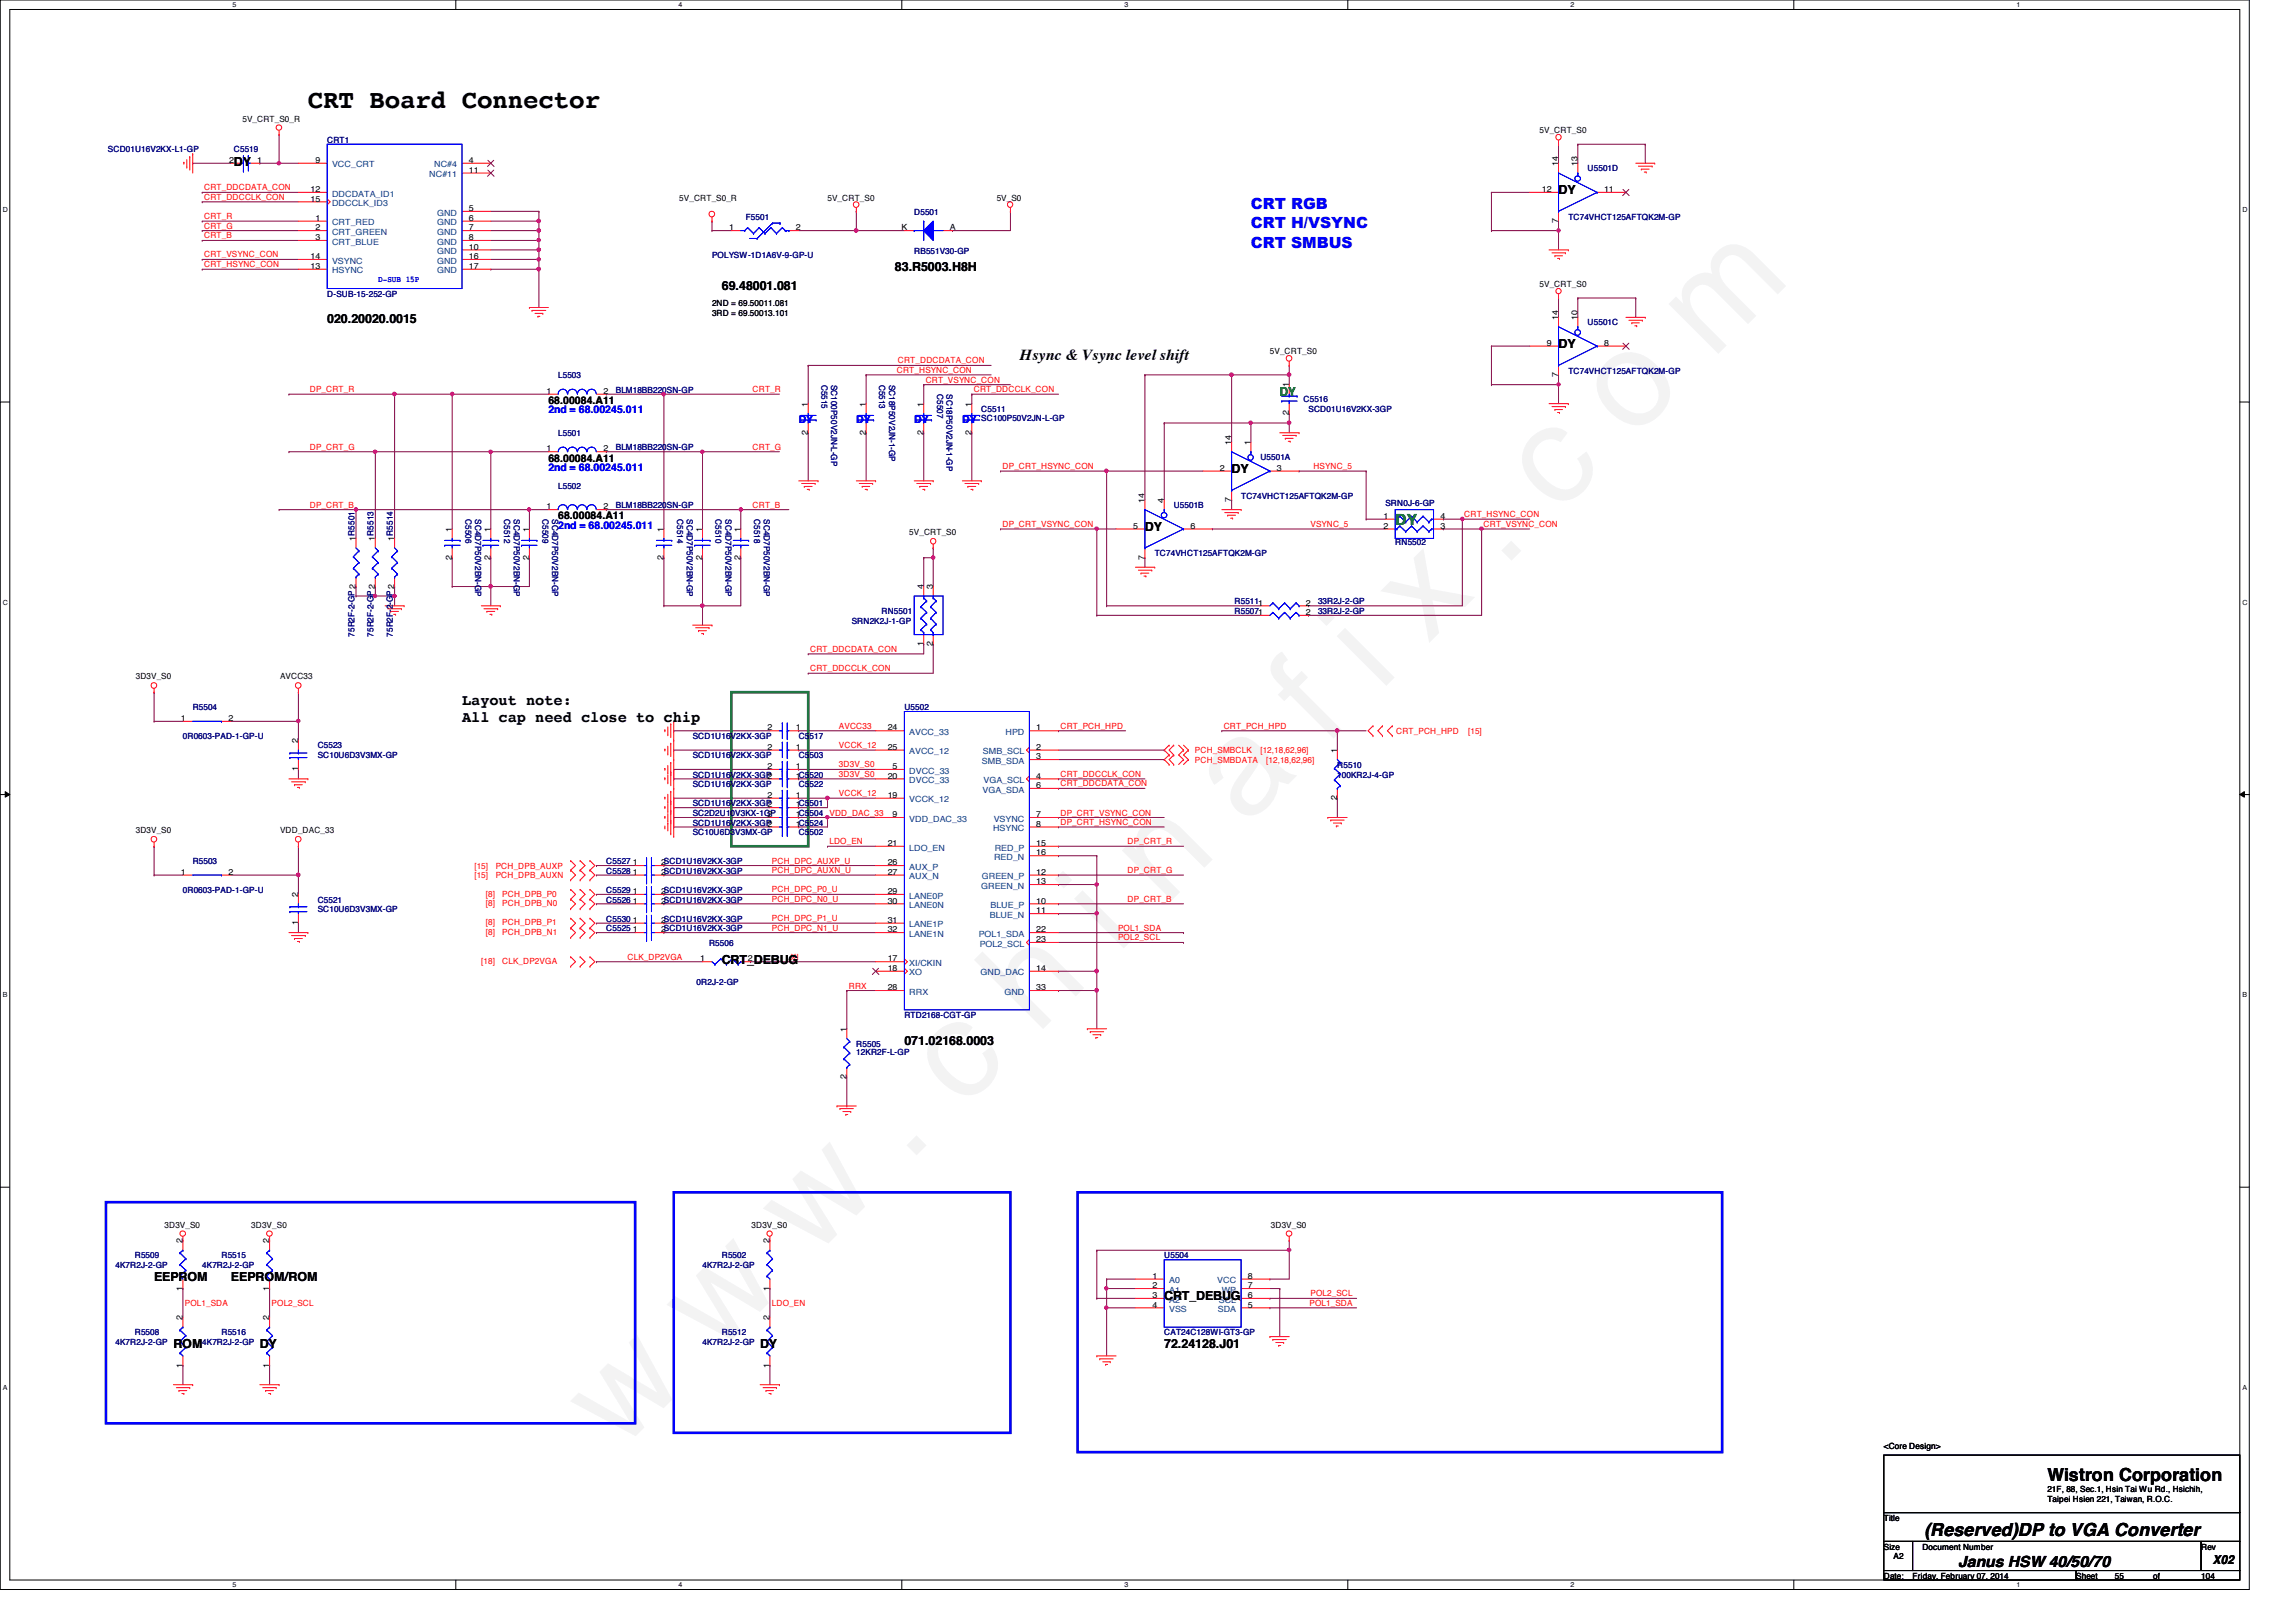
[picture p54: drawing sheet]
<svg xmlns="http://www.w3.org/2000/svg" width="297mm" height="210mm" viewBox="0 0 297 210" stroke-linecap="round" stroke-linejoin="round" font-family="sans-serif">
<defs><g id="words">
<text font-size="17.6" fill="#f0f" x="80.1" y="188" transform="rotate(-45 80.1 188)">w w w . c h i n a f i x . c o m</text>
<text font-size="3.3" x="39.8" y="13.9">CRT Board Connector</text>
<g font-size="2.3">
<text x="264.9" y="191.7">Wistron Corporation</text>
<text x="249" y="198.8">(Reserved)DP to VGA Converter</text>
</g>
<g font-size="2" fill="#00f">
<text x="161.8" y="29.5">CRT H/VSYNC</text>
<text x="161.8" y="27.1">CRT RGB</text>
<text x="161.8" y="32">CRT SMBUS</text>
</g>
<g font-size="2">
<text x="131.9" y="46.6">Hsync &amp; Vsync level shift</text>
<text x="59.8" y="91.2">Layout note:</text>
<text x="59.8" y="93.5">All cap need close to chip</text>
<text x="253.3" y="202.7">Janus HSW 40/50/70</text>
</g>
<text font-size="2" fill="#008000" x="180.5" y="67.9">DY</text>
<g font-size="1.6">
<text x="30.3" y="21.4">DY</text>
<text x="201.6" y="25.1">DY</text>
<text x="115.8" y="35.1">83.R5003.H8H</text>
<text x="42.3" y="41.8">020.20020.0015</text>
<text x="93.4" y="37.6">69.48001.081</text>
<text x="201.6" y="45.1">DY</text>
<text x="159.3" y="61.3">DY</text>
<text x="148.1" y="68.7">DY</text>
<text x="93.4" y="124.7">CRT_DEBUG</text>
<text x="117" y="135.2">071.02168.0003</text>
<text x="19.9" y="165.8">EEPROM</text>
<text x="29.9" y="165.8">EEPROM/ROM</text>
<text x="150.6" y="168.3">CRT_DEBUG</text>
<text x="22.4" y="174.5">ROM</text>
<text x="33.6" y="174.5">DY</text>
<text x="98.3" y="174.5">DY</text>
<text x="150.6" y="174.5">72.24128.J01</text>
<text x="286.3" y="202.4">X02</text>
</g>
<text font-size="1.6" fill="#008000" x="165.6" y="51.3">DY</text>
<g font-size="1.4">
<text x="70.9" y="52.3">68.00084.A11</text>
<text x="70.9" y="59.7">68.00084.A11</text>
<text x="72.2" y="67.2">68.00084.A11</text>
</g>
<g font-size="1.4" fill="#00f">
<text x="70.9" y="53.5">2nd = 68.00245.011</text>
<text x="103.3" y="54.8">DY</text>
<text x="110.8" y="54.8">DY</text>
<text x="118.3" y="54.8">DY</text>
<text x="124.5" y="54.8">DY</text>
<text x="70.9" y="61">2nd = 68.00245.011</text>
<text x="72.2" y="68.5">2nd = 68.00245.011</text>
</g>
<g font-size="1.1">
<text x="31.4" y="15.7">5V_CRT_S0_R</text>
<text x="199.2" y="17.2">5V_CRT_S0</text>
<text x="29.6" y="21.1">2</text>
<text x="33.3" y="21.1">1</text>
<text x="40.8" y="21.1">9</text>
<text x="60.7" y="21.1">4</text>
<text x="60.7" y="22.4">11</text>
<text x="201.6" y="21.5" transform="rotate(-90 201.6 21.5)">14</text>
<text x="204.1" y="21.5" transform="rotate(-90 204.1 21.5)">13</text>
<text x="40.2" y="24.8">12</text>
<text x="40.2" y="26.1">15</text>
<text x="40.8" y="28.6">1</text>
<text x="40.8" y="29.8">2</text>
<text x="60.7" y="27.3">5</text>
<text x="60.7" y="28.6">6</text>
<text x="60.7" y="29.8">7</text>
<text x="87.9" y="26">5V_CRT_S0_R</text>
<text x="94.3" y="29.8">1</text>
<text x="103" y="29.8">2</text>
<text x="107.1" y="26">5V_CRT_S0</text>
<text x="116.6" y="29.8">K</text>
<text x="122.9" y="29.8">A</text>
<text x="128.9" y="26">5V_S0</text>
<text x="199.5" y="24.8">12</text>
<text x="201.6" y="28.9" transform="rotate(-90 201.6 28.9)">7</text>
<text x="207.5" y="24.8">11</text>
<text x="40.2" y="33.5">14</text>
<text x="40.2" y="34.8">13</text>
<text x="40.8" y="31.1">3</text>
<text x="60.7" y="31.1">8</text>
<text x="60.7" y="32.3">10</text>
<text x="60.7" y="33.5">16</text>
<text x="60.7" y="34.8">17</text>
<text x="92.1" y="40.9">3RD = 69.50013.101</text>
<text x="92.1" y="39.6">2ND = 69.50011.081</text>
<text x="199.2" y="37.1">5V_CRT_S0</text>
<text x="201.6" y="41.4" transform="rotate(-90 201.6 41.4)">14</text>
<text x="204.1" y="41.4" transform="rotate(-90 204.1 41.4)">10</text>
<text x="164.3" y="45.8">5V_CRT_S0</text>
<text x="200.1" y="44.7">9</text>
<text x="207.5" y="44.7">8</text>
<text x="70.7" y="51">1</text>
<text x="78.1" y="51">2</text>
<text x="104.5" y="52.6" transform="rotate(-90 104.5 52.6)">1</text>
<text x="112" y="52.6" transform="rotate(-90 112 52.6)">1</text>
<text x="119.5" y="52.6" transform="rotate(-90 119.5 52.6)">1</text>
<text x="125.7" y="52.6" transform="rotate(-90 125.7 52.6)">1</text>
<text x="166.7" y="53.8" transform="rotate(-90 166.7 53.8)">2</text>
<text x="166.7" y="50.1" transform="rotate(-90 166.7 50.1)">1</text>
<text x="201.6" y="48.8" transform="rotate(-90 201.6 48.8)">7</text>
<text x="70.7" y="58.4">1</text>
<text x="78.1" y="58.4">2</text>
<text x="104.5" y="56.3" transform="rotate(-90 104.5 56.3)">2</text>
<text x="112" y="56.3" transform="rotate(-90 112 56.3)">2</text>
<text x="119.5" y="56.3" transform="rotate(-90 119.5 56.3)">2</text>
<text x="125.7" y="56.3" transform="rotate(-90 125.7 56.3)">2</text>
<text x="159.3" y="57.6" transform="rotate(-90 159.3 57.6)">14</text>
<text x="161.8" y="57.6" transform="rotate(-90 161.8 57.6)">1</text>
<text x="70.7" y="65.9">1</text>
<text x="78.1" y="65.9">2</text>
<text x="148.1" y="65.1" transform="rotate(-90 148.1 65.1)">14</text>
<text x="150.6" y="65.1" transform="rotate(-90 150.6 65.1)">4</text>
<text x="157.8" y="60.9">2</text>
<text x="159.3" y="65" transform="rotate(-90 159.3 65)">7</text>
<text x="165.2" y="60.9">3</text>
<text x="46" y="70" transform="rotate(-90 46 70)">1R5501</text>
<text x="48.5" y="70" transform="rotate(-90 48.5 70)">1R5513</text>
<text x="51" y="70" transform="rotate(-90 51 70)">1R5514</text>
<text x="58.5" y="68.8" transform="rotate(-90 58.5 68.8)">1</text>
<text x="63.5" y="68.8" transform="rotate(-90 63.5 68.8)">1</text>
<text x="68.4" y="68.8" transform="rotate(-90 68.4 68.8)">1</text>
<text x="85.8" y="68.8" transform="rotate(-90 85.8 68.8)">1</text>
<text x="90.8" y="68.8" transform="rotate(-90 90.8 68.8)">1</text>
<text x="95.8" y="68.8" transform="rotate(-90 95.8 68.8)">1</text>
<text x="117.6" y="69.3">5V_CRT_S0</text>
<text x="146.6" y="68.4">5</text>
<text x="154" y="68.4">6</text>
<text x="179" y="67.1">1</text>
<text x="179" y="68.4">2</text>
<text x="186.3" y="68.4">3</text>
<text x="186.3" y="67.1">4</text>
<text x="58.5" y="72.4" transform="rotate(-90 58.5 72.4)">2</text>
<text x="63.5" y="72.4" transform="rotate(-90 63.5 72.4)">2</text>
<text x="68.4" y="72.4" transform="rotate(-90 68.4 72.4)">2</text>
<text x="85.8" y="72.4" transform="rotate(-90 85.8 72.4)">2</text>
<text x="90.8" y="72.4" transform="rotate(-90 90.8 72.4)">2</text>
<text x="95.8" y="72.4" transform="rotate(-90 95.8 72.4)">2</text>
<text x="119.5" y="76.2" transform="rotate(-90 119.5 76.2)">4</text>
<text x="120.7" y="76.2" transform="rotate(-90 120.7 76.2)">3</text>
<text x="148.1" y="72.4" transform="rotate(-90 148.1 72.4)">7</text>
<text x="119.5" y="83.7" transform="rotate(-90 119.5 83.7)">1</text>
<text x="120.7" y="83.7" transform="rotate(-90 120.7 83.7)">2</text>
<text x="168.9" y="79.6">2</text>
<text x="168.9" y="78.4">2</text>
<text x="17.6" y="87.9">3D3V_S0</text>
<text x="36.2" y="87.9">AVCC33</text>
<text x="23.4" y="93.3">1</text>
<text x="29.5" y="93.3">2</text>
<text x="99.3" y="94.5">2</text>
<text x="103" y="94.5">1</text>
<text x="114.8" y="94.5">24</text>
<text x="134.1" y="94.5">1</text>
<text x="38.6" y="99.8" transform="rotate(-90 38.6 99.8)">1</text>
<text x="38.6" y="96.2" transform="rotate(-90 38.6 96.2)">2</text>
<text x="99.3" y="97">2</text>
<text x="99.3" y="99.5">2</text>
<text x="103" y="97">1</text>
<text x="103" y="99.5">1</text>
<text x="103" y="100.8">1C5520</text>
<text x="114.8" y="100.8">20</text>
<text x="114.8" y="97">25</text>
<text x="115.5" y="99.5">5</text>
<text x="134.1" y="97">2</text>
<text x="134.1" y="98.3">3</text>
<text x="134.1" y="100.8">4</text>
<text x="134.1" y="102">6</text>
<text x="173" y="97.4" transform="rotate(-90 173 97.4)">1</text>
<text x="17.6" y="107.8">3D3V_S0</text>
<text x="36.2" y="107.8">VDD_DAC_33</text>
<text x="99.3" y="105.7">2</text>
<text x="99.3" y="103.3">2</text>
<text x="103" y="104.5">1C5501</text>
<text x="103" y="105.7">1C5504</text>
<text x="103" y="103.3">1</text>
<text x="103" y="107">1C5524</text>
<text x="114.8" y="103.3">19</text>
<text x="115.5" y="105.7">9</text>
<text x="134.1" y="105.7">7</text>
<text x="134.1" y="107">8</text>
<text x="173" y="103.5" transform="rotate(-90 173 103.5)">2</text>
<text x="23.4" y="113.2">1</text>
<text x="29.5" y="113.2">2</text>
<text x="81.9" y="112">1</text>
<text x="81.9" y="113.2">1</text>
<text x="85.6" y="112">2SCD1U16V2KX-3GP</text>
<text x="85.6" y="113.2">2SCD1U16V2KX-3GP</text>
<text x="114.8" y="109.5">21</text>
<text x="114.8" y="112">26</text>
<text x="114.8" y="113.2">27</text>
<text x="134.1" y="113.2">12</text>
<text x="134.1" y="109.5">15</text>
<text x="134.1" y="110.7">16</text>
<text x="38.6" y="119.8" transform="rotate(-90 38.6 119.8)">1</text>
<text x="38.6" y="116.1" transform="rotate(-90 38.6 116.1)">2</text>
<text x="81.9" y="119.4">1</text>
<text x="81.9" y="115.7">1</text>
<text x="81.9" y="116.9">1</text>
<text x="85.6" y="119.4">2SCD1U16V2KX-3GP</text>
<text x="85.6" y="115.7">2SCD1U16V2KX-3GP</text>
<text x="85.6" y="116.9">2SCD1U16V2KX-3GP</text>
<text x="114.8" y="115.7">29</text>
<text x="114.8" y="116.9">30</text>
<text x="114.8" y="119.4">31</text>
<text x="134.1" y="116.9">10</text>
<text x="134.1" y="118.2">11</text>
<text x="134.1" y="114.4">13</text>
<text x="81.9" y="120.6">1</text>
<text x="85.6" y="120.6">2SCD1U16V2KX-3GP</text>
<text x="90.6" y="124.4">1</text>
<text x="96.7" y="124.4">2</text>
<text x="114.8" y="124.4">17</text>
<text x="114.8" y="125.6">18</text>
<text x="114.8" y="120.6">32</text>
<text x="134.1" y="125.6">14</text>
<text x="134.1" y="120.6">22</text>
<text x="134.1" y="121.9">23</text>
<text x="114.8" y="128.1">28</text>
<text x="134.1" y="128.1">33</text>
<text x="109.5" y="133.5" transform="rotate(-90 109.5 133.5)">1</text>
<text x="109.5" y="139.7" transform="rotate(-90 109.5 139.7)">2</text>
<text x="21.3" y="158.9">3D3V_S0</text>
<text x="23.6" y="160.9" transform="rotate(-90 23.6 160.9)">2</text>
<text x="32.5" y="158.9">3D3V_S0</text>
<text x="34.8" y="160.9" transform="rotate(-90 34.8 160.9)">2</text>
<text x="97.2" y="158.9">3D3V_S0</text>
<text x="99.6" y="160.9" transform="rotate(-90 99.6 160.9)">2</text>
<text x="164.4" y="158.9">3D3V_S0</text>
<text x="23.6" y="167" transform="rotate(-90 23.6 167)">1</text>
<text x="34.8" y="167" transform="rotate(-90 34.8 167)">1</text>
<text x="99.6" y="167" transform="rotate(-90 99.6 167)">1</text>
<text x="149.1" y="165.5">1</text>
<text x="149.1" y="166.7">2</text>
<text x="149.1" y="168">3</text>
<text x="161.5" y="168">6</text>
<text x="161.5" y="166.7">7</text>
<text x="161.5" y="165.5">8</text>
<text x="23.6" y="170.9" transform="rotate(-90 23.6 170.9)">2</text>
<text x="34.8" y="170.9" transform="rotate(-90 34.8 170.9)">2</text>
<text x="99.6" y="170.9" transform="rotate(-90 99.6 170.9)">2</text>
<text x="149.1" y="169.2">4</text>
<text x="161.5" y="169.2">5</text>
<text x="23.6" y="177" transform="rotate(-90 23.6 177)">1</text>
<text x="34.8" y="177" transform="rotate(-90 34.8 177)">1</text>
<text x="99.6" y="177" transform="rotate(-90 99.6 177)">1</text>
<text x="243.7" y="187.5">&lt;Core Design&gt;</text>
<text x="243.7" y="196.8">Title</text>
<text x="264.9" y="193.1">21F, 88, Sec.1, Hsin Tai Wu Rd., Hsichih,</text>
<text x="264.9" y="194.4">Taipei Hsien 221, Taiwan, R.O.C.</text>
<text x="243.7" y="200.5">Size</text>
<text x="245" y="201.8">A2</text>
<text x="248.7" y="200.5">Document Number</text>
<text x="284.8" y="200.5">Rev</text>
<text x="243.7" y="204.3">Date:</text>
<text x="247.4" y="204.3">Friday, February 07, 2014</text>
<text x="268.6" y="204.3">Sheet</text>
<text x="273.6" y="204.3">55</text>
<text x="278.6" y="204.3">of</text>
<text x="284.8" y="204.3">104</text>
</g>
<g font-size="1.1" fill="#000080">
<text x="14" y="19.7">SCD01U16V2KX-L1-GP</text>
<text x="30.3" y="19.7">C5519</text>
<text x="42.3" y="18.5">CRT1</text>
<text x="205.4" y="22.2">U5501D</text>
<text x="96.5" y="28.5">F5501</text>
<text x="118.3" y="27.8">D5501</text>
<text x="202.9" y="28.4">TC74VHCT125AFTQK2M-GP</text>
<text x="92.1" y="33.4">POLYSW-1D1A6V-9-GP-U</text>
<text x="118.3" y="32.9">RB551V30-GP</text>
<text x="42.3" y="38.4">D-SUB-15-252-GP</text>
<text x="205.4" y="42.1">U5501C</text>
<text x="72.2" y="49">L5503</text>
<text x="79.7" y="50.8">BLM18BB220SN-GP</text>
<text x="106.3" y="49.8" transform="rotate(90 106.3 49.8)">C5515</text>
<text x="107.5" y="49.8" transform="rotate(90 107.5 49.8)">SC100P50V2JN-L-GP</text>
<text x="113.7" y="49.8" transform="rotate(90 113.7 49.8)">C5513</text>
<text x="115" y="49.8" transform="rotate(90 115 49.8)">SC18P50V2JN-1-GP</text>
<text x="121.2" y="51" transform="rotate(90 121.2 51)">C5507</text>
<text x="122.5" y="51" transform="rotate(90 122.5 51)">SC18P50V2JN-1-GP</text>
<text x="127" y="53.3">C5511</text>
<text x="168.7" y="52.1">C5516</text>
<text x="169.3" y="53.3">SCD01U16V2KX-3GP</text>
<text x="202.9" y="48.3">TC74VHCT125AFTQK2M-GP</text>
<text x="72.2" y="56.4">L5501</text>
<text x="79.7" y="58.3">BLM18BB220SN-GP</text>
<text x="127" y="54.4">SC100P50V2JN-L-GP</text>
<text x="163.1" y="59.5">U5501A</text>
<text x="72.2" y="63.3">L5502</text>
<text x="79.7" y="65.7">BLM18BB220SN-GP</text>
<text x="151.8" y="65.7">U5501B</text>
<text x="160.6" y="64.5">TC74VHCT125AFTQK2M-GP</text>
<text x="179.2" y="65.5">SRN0J-6-GP</text>
<text x="60.2" y="67.2" transform="rotate(90 60.2 67.2)">C5506</text>
<text x="61.5" y="67.2" transform="rotate(90 61.5 67.2)">SC4D7P50V2BN-GP</text>
<text x="65.2" y="67.2" transform="rotate(90 65.2 67.2)">C5512</text>
<text x="66.5" y="67.2" transform="rotate(90 66.5 67.2)">SC4D7P50V2BN-GP</text>
<text x="70.2" y="67.2" transform="rotate(90 70.2 67.2)">C5509</text>
<text x="71.5" y="67.2" transform="rotate(90 71.5 67.2)">SC4D7P50V2BN-GP</text>
<text x="87.6" y="67.2" transform="rotate(90 87.6 67.2)">C5514</text>
<text x="88.9" y="67.2" transform="rotate(90 88.9 67.2)">SC4D7P50V2BN-GP</text>
<text x="92.6" y="67.2" transform="rotate(90 92.6 67.2)">C5510</text>
<text x="93.8" y="67.2" transform="rotate(90 93.8 67.2)">SC4D7P50V2BN-GP</text>
<text x="97.6" y="67.2" transform="rotate(90 97.6 67.2)">C5518</text>
<text x="98.8" y="67.2" transform="rotate(90 98.8 67.2)">SC4D7P50V2BN-GP</text>
<text x="149.4" y="72">TC74VHCT125AFTQK2M-GP</text>
<text x="180.5" y="70.5">RN5502</text>
<text x="45.8" y="82.4" transform="rotate(-90 45.8 82.4)">75R2F-2-GP 2</text>
<text x="48.3" y="82.4" transform="rotate(-90 48.3 82.4)">75R2F-2-GP 2</text>
<text x="50.8" y="82.4" transform="rotate(-90 50.8 82.4)">75R2F-2-GP 2</text>
<text x="110.2" y="80.7">SRN2K2J-1-GP</text>
<text x="114" y="79.5">RN5501</text>
<text x="159.7" y="79.5">R55071</text>
<text x="159.7" y="78.2">R55111</text>
<text x="170.5" y="79.5">33R2J-2-GP</text>
<text x="170.5" y="78.2">33R2J-2-GP</text>
<text x="23.7" y="95.6">0R0603-PAD-1-GP-U</text>
<text x="24.9" y="91.9">R5504</text>
<text x="89.6" y="95.6">SCD1U16V2KX-3GP</text>
<text x="103.3" y="95.6">C5517</text>
<text x="117" y="91.9">U5502</text>
<text x="41.1" y="96.9">C5523</text>
<text x="41.1" y="98.1">SC10U6D3V3MX-GP</text>
<text x="89.6" y="98.1">SCD1U16V2KX-3GP</text>
<text x="89.6" y="100.6">SCD1U16V2KX-3GP2</text>
<text x="89.6" y="101.9">SCD1U16V2KX-3GP</text>
<text x="103.3" y="98.1">C5503</text>
<text x="103.3" y="101.9">C5522</text>
<text x="173" y="99.4">R5510</text>
<text x="173" y="100.6">100KR2J-4-GP</text>
<text x="89.6" y="105.6">SC2D2U10V3KX-1GP</text>
<text x="89.6" y="106.8">SCD1U16V2KX-3GP2</text>
<text x="89.6" y="104.4">SCD1U16V2KX-3GP2</text>
<text x="24.9" y="111.8">R5503</text>
<text x="78.4" y="111.8">C5527</text>
<text x="78.4" y="113.1">C5528</text>
<text x="89.6" y="108.1">SC10U6D3V3MX-GP</text>
<text x="103.3" y="108.1">C5502</text>
<text x="23.7" y="115.5">0R0603-PAD-1-GP-U</text>
<text x="41.1" y="116.8">C5521</text>
<text x="41.1" y="118">SC10U6D3V3MX-GP</text>
<text x="78.4" y="119.3">C5530</text>
<text x="78.4" y="115.5">C5529</text>
<text x="78.4" y="116.8">C5526</text>
<text x="78.4" y="120.5">C5525</text>
<text x="91.7" y="122.4">R5506</text>
<text x="90.1" y="127.5">0R2J-2-GP</text>
<text x="117" y="131.7">RTD2168-CGT-GP</text>
<text x="110.8" y="135.5">R5505</text>
<text x="110.8" y="136.6">12KR2F-L-GP</text>
<text x="14.9" y="164.1">4K7R2J-2-GP</text>
<text x="17.4" y="162.9">R5509</text>
<text x="26.2" y="164.1">4K7R2J-2-GP</text>
<text x="28.7" y="162.9">R5515</text>
<text x="90.9" y="164.1">4K7R2J-2-GP</text>
<text x="93.4" y="162.9">R5502</text>
<text x="150.6" y="162.9">U5504</text>
<text x="17.4" y="172.8">R5508</text>
<text x="28.7" y="172.8">R5516</text>
<text x="93.4" y="172.8">R5512</text>
<text x="150.6" y="172.8">CAT24C128WI-GT3-GP</text>
<text x="14.9" y="174">4K7R2J-2-GP</text>
<text x="26.2" y="174">4K7R2J-2-GP</text>
<text x="90.9" y="174">4K7R2J-2-GP</text>
</g>
<g font-size="1.1" fill="#004080">
<text x="43" y="21.7">VCC_CRT</text>
<text x="55.5" y="22.9">NC#11</text>
<text x="56.2" y="21.7">NC#4</text>
<text x="43" y="29.2">CRT_RED</text>
<text x="43" y="25.4">DDCDATA_ID1</text>
<text x="43" y="26.7">DDCCLK_ID3</text>
<text x="56.6" y="27.9">GND</text>
<text x="56.6" y="29.2">GND</text>
<text x="43" y="30.4">CRT_GREEN</text>
<text x="43" y="31.7">CRT_BLUE</text>
<text x="43" y="34.1">VSYNC</text>
<text x="43" y="35.4">HSYNC</text>
<text x="56.6" y="30.4">GND</text>
<text x="56.6" y="31.7">GND</text>
<text x="56.6" y="32.9">GND</text>
<text x="56.6" y="34.1">GND</text>
<text x="56.6" y="35.4">GND</text>
<text x="117.6" y="95.1">AVCC_33</text>
<text x="130.1" y="95.1">HPD</text>
<text x="117.6" y="100.1">DVCC_33</text>
<text x="117.6" y="101.3">DVCC_33</text>
<text x="117.6" y="97.6">AVCC_12</text>
<text x="127" y="98.8">SMB_SDA</text>
<text x="127.2" y="97.6">SMB_SCL</text>
<text x="127.3" y="101.3">VGA_SCL</text>
<text x="117.6" y="106.3">VDD_DAC_33</text>
<text x="117.6" y="103.8">VCCK_12</text>
<text x="127.1" y="102.6">VGA_SDA</text>
<text x="128.5" y="107.6">HSYNC</text>
<text x="128.6" y="106.3">VSYNC</text>
<text x="117.6" y="110.1">LDO_EN</text>
<text x="117.6" y="112.6">AUX_P</text>
<text x="117.6" y="113.8">AUX_N</text>
<text x="127" y="113.8">GREEN_P</text>
<text x="128.6" y="111.3">RED_N</text>
<text x="128.7" y="110.1">RED_P</text>
<text x="117.6" y="116.3">LANE0P</text>
<text x="117.6" y="117.5">LANE0N</text>
<text x="127" y="115">GREEN_N</text>
<text x="128.1" y="118.8">BLUE_N</text>
<text x="128.1" y="117.5">BLUE_P</text>
<text x="117.6" y="125">XI/CKIN</text>
<text x="117.6" y="120">LANE1P</text>
<text x="117.6" y="121.2">LANE1N</text>
<text x="126.6" y="121.2">POL1_SDA</text>
<text x="126.7" y="122.5">POL2_SCL</text>
<text x="117.6" y="126.2">XO</text>
<text x="117.6" y="128.7">RRX</text>
<text x="126.9" y="126.2">GND_DAC</text>
<text x="130" y="128.7">GND</text>
<text x="151.3" y="166.1">A0</text>
<text x="151.3" y="167.3">A1</text>
<text x="157.5" y="166.1">VCC</text>
<text x="158.1" y="167.3">WP</text>
<text x="151.3" y="168.6">A2</text>
<text x="151.3" y="169.8">VSS</text>
<text x="157.6" y="169.8">SDA</text>
<text x="157.7" y="168.6">SCL</text>
</g>
<g font-size="1.1" fill="#f00">
<text x="26.4" y="29.6">CRT_G</text>
<text x="26.4" y="28.4">CRT_R</text>
<text x="26.4" y="24.6">CRT_DDCDATA_CON</text>
<text x="26.4" y="25.9">CRT_DDCCLK_CON</text>
<text x="26.4" y="30.9">CRT_B</text>
<text x="26.4" y="34.6">CRT_HSYNC_CON</text>
<text x="26.4" y="33.3">CRT_VSYNC_CON</text>
<text x="116.2" y="47">CRT_DDCDATA_CON</text>
<text x="40.1" y="50.8">DP_CRT_R</text>
<text x="97.4" y="50.8">CRT_R</text>
<text x="116" y="48.3">CRT_HSYNC_CON</text>
<text x="119.8" y="49.5">CRT_VSYNC_CON</text>
<text x="126" y="50.8">CRT_DDCCLK_CON</text>
<text x="40.1" y="58.2">DP_CRT_G</text>
<text x="97.4" y="58.2">CRT_G</text>
<text x="40.1" y="65.7">DP_CRT_B</text>
<text x="97.4" y="65.7">CRT_B</text>
<text x="129.7" y="60.7">DP_CRT_HSYNC_CON</text>
<text x="169.9" y="60.7">HSYNC_5</text>
<text x="129.7" y="68.2">DP_CRT_VSYNC_CON</text>
<text x="169.5" y="68.2">VSYNC_5</text>
<text x="189.4" y="66.9">CRT_HSYNC_CON</text>
<text x="191.9" y="68.2">CRT_VSYNC_CON</text>
<text x="104.8" y="86.9">CRT_DDCCLK_CON</text>
<text x="104.8" y="84.4">CRT_DDCDATA_CON</text>
<text x="108.5" y="94.3">AVCC33</text>
<text x="137.2" y="94.3">CRT_PCH_HPD</text>
<text x="158.3" y="94.3">CRT_PCH_HPD</text>
<text x="180.6" y="95">CRT_PCH_HPD</text>
<text x="189.9" y="95">[15]</text>
<text x="108.5" y="96.8">VCCK_12</text>
<text x="108.5" y="99.3">3D3V_S0</text>
<text x="108.5" y="100.5">3D3V_S0</text>
<text x="137.2" y="100.5">CRT_DDCCLK_CON</text>
<text x="137.2" y="101.8">CRT_DDCDATA_CON</text>
<text x="154.6" y="97.5">PCH_SMBCLK</text>
<text x="154.6" y="98.8">PCH_SMBDATA</text>
<text x="163.1" y="97.5">[12,18,62,96]</text>
<text x="163.8" y="98.8">[12,18,62,96]</text>
<text x="107.3" y="105.5">VDD_DAC_33</text>
<text x="108.5" y="103">VCCK_12</text>
<text x="137.2" y="105.5">DP_CRT_VSYNC_CON</text>
<text x="137.2" y="106.8">DP_CRT_HSYNC_CON</text>
<text x="61.4" y="112.4">[15]</text>
<text x="61.4" y="113.7">[15]</text>
<text x="64.1" y="112.4">PCH_DPB_AUXP</text>
<text x="64.1" y="113.7">PCH_DPB_AUXN</text>
<text x="99.9" y="113">PCH_DPC_AUXN_U</text>
<text x="99.9" y="111.8">PCH_DPC_AUXP_U</text>
<text x="107.3" y="109.3">LDO_EN</text>
<text x="145.9" y="109.3">DP_CRT_R</text>
<text x="145.9" y="113">DP_CRT_G</text>
<text x="62.9" y="117.3">[8]</text>
<text x="62.9" y="116">[8]</text>
<text x="62.9" y="119.8">[8]</text>
<text x="65" y="117.3">PCH_DPB_N0</text>
<text x="65" y="116">PCH_DPB_P0</text>
<text x="65" y="119.8">PCH_DPB_P1</text>
<text x="99.9" y="119.2">PCH_DPC_P1_U</text>
<text x="99.9" y="116.7">PCH_DPC_N0_U</text>
<text x="99.9" y="115.5">PCH_DPC_P0_U</text>
<text x="145.9" y="116.7">DP_CRT_B</text>
<text x="62.3" y="124.8">[18]</text>
<text x="62.9" y="121">[8]</text>
<text x="65" y="124.8">CLK_DP2VGA</text>
<text x="65" y="121">PCH_DPB_N1</text>
<text x="81.2" y="124.2">CLK_DP2VGA</text>
<text x="99.9" y="120.4">PCH_DPC_N1_U</text>
<text x="102.3" y="124.2">XI</text>
<text x="144.6" y="121.7">POL2_SCL</text>
<text x="144.6" y="120.4">POL1_SDA</text>
<text x="109.8" y="127.9">RRX</text>
<text x="169.5" y="167.8">POL2_SCL</text>
<text x="23.9" y="169">POL1_SDA</text>
<text x="35.1" y="169">POL2_SCL</text>
<text x="99.9" y="169">LDO_EN</text>
<text x="169.4" y="169">POL1_SDA</text>
</g>
<text font-size="1.1" fill="#00f" x="48.9" y="36.5">D-SUB 15P</text>
<g font-size=".9">
<text x="30.1" y=".9">5</text>
<text x="87.8" y=".9">4</text>
<text x="145.5" y=".9">3</text>
<text x="203.2" y=".9">2</text>
<text x="260.9" y=".9">1</text>
<text x=".4" y="27.4">D</text>
<text x="290.1" y="27.4">D</text>
<text x=".4" y="78.2">C</text>
<text x="290.1" y="78.2">C</text>
<text x=".4" y="129">B</text>
<text x="290.1" y="129">B</text>
<text x=".4" y="179.8">A</text>
<text x="290.1" y="179.8">A</text>
<text x="30.1" y="205.4">5</text>
<text x="87.8" y="205.4">4</text>
<text x="145.5" y="205.4">3</text>
<text x="203.2" y="205.4">2</text>
<text x="260.9" y="205.4">1</text>
</g>
</g></defs>
<path d="M0 0h291v205.7h-291zM1.3 1.2h288.5v203.3h-288.5z" fill="none" stroke="#000" stroke-width=".13"/>
<g fill="#fff">
<path d="M30.1 .1h.5v1h-.5z"/>
<path d="M30.1 204.6h.5v1h-.5z"/>
</g>
<path d="M59 0v1.2M59 204.5v1.2" fill="none" stroke="#000" stroke-width=".13"/>
<g fill="#fff">
<path d="M87.8 .1h.5v1h-.5z"/>
<path d="M87.8 204.6h.5v1h-.5z"/>
</g>
<path d="M116.7 0v1.2M116.7 204.5v1.2" fill="none" stroke="#000" stroke-width=".13"/>
<g fill="#fff">
<path d="M145.5 .1h.5v1h-.5z"/>
<path d="M145.5 204.6h.5v1h-.5z"/>
</g>
<path d="M174.4 0v1.2M174.4 204.5v1.2" fill="none" stroke="#000" stroke-width=".13"/>
<g fill="#fff">
<path d="M203.2 .1h.5v1h-.5z"/>
<path d="M203.2 204.6h.5v1h-.5z"/>
</g>
<path d="M232.1 0v1.2M232.1 204.5v1.2" fill="none" stroke="#000" stroke-width=".13"/>
<g fill="#fff">
<path d="M260.9 .1h.5v1h-.5z"/>
<path d="M260.9 204.6h.5v1h-.5z"/>
<path d="M.4 26.6h.6v1h-.6z"/>
<path d="M290.1 26.6h.6v1h-.6z"/>
<path d="M.4 77.4h.6v1h-.6z"/>
<path d="M290.1 77.4h.6v1h-.6z"/>
</g>
<path d="M0 52h1.3M289.8 52h1.2" fill="none" stroke="#000" stroke-width=".13"/>
<g fill="#fff">
<path d="M.4 128.2h.6v1h-.6z"/>
<path d="M290.1 128.2h.6v1h-.6z"/>
</g>
<path d="M0 102.8h1.3M.7 102.4l.6 .4-.6 .4zM289.8 102.8l.6-.4v.8zM289.8 102.8h1.2" fill="none" stroke="#000" stroke-width=".13"/>
<path d="M.7 102.4l.6 .4-.6 .4zM289.8 102.8l.6-.4v.8z" fill="#000"/>
<g fill="#fff">
<path d="M.4 179h.5v1h-.5z"/>
<path d="M290.1 179h.6v1h-.6z"/>
</g>
<path d="M0 153.6h1.3M289.8 153.6h1.2" fill="none" stroke="#000" stroke-width=".13"/>
<path d="M36.1 17.4h.1M36.1 17.4v3.7M26.2 29.8h.1M26.2 28.6h.1M26.2 31.1h.1M26.2 29.8h12.4M26.2 28.6h12.4M26.2 31.1h12.4M63.5 33.6h6.2M29.9 93.3h8.7M38.6 93.3h.1" fill="none" stroke="#800040" stroke-width=".13"/>
<path d="M38.4 93.1h.3l.1 .2-.1 .1-.1 .1-.2-.1z" fill-rule="evenodd" fill="#f0f"/>
<path d="M38.4 93.1h.3l.1 .2-.1 .1-.1 .1-.2-.1z" fill="none" stroke="#f0f" stroke-width=".13"/>
<path d="M26.2 34.8h.1M26.2 33.6h.1M26.2 34.8h12.4M26.2 33.6h12.4M36.1 21.1h.1M36.1 21.1h2.5M38.6 89.6h.1M38.6 89.6v3.7" fill="none" stroke="#800040" stroke-width=".13"/>
<path d="M35.9 21h.3l.1 .1-.1 .2h-.1h-.2z" fill-rule="evenodd" fill="#f0f"/>
<path d="M35.9 21h.3l.1 .1-.1 .2h-.1h-.2z" fill="none" stroke="#f0f" stroke-width=".13"/>
<g fill="none" stroke="#800040" stroke-width=".13">
<path d="M201.6 18.7h.1M201.6 18.7v2.4M204.1 18.7h.1M204.1 18.7v2.4M204.1 18.7h8.7M212.8 18.7h.1M212.8 18.7v2.4M33.6 21.1h.1M33.6 21.1h2.5M51.1 51h.1M51.1 51h7.4M58.5 75.9h.1"/>
<path d="M58.5 75.9h5M19.9 89.6h.1M19.9 89.6v3.7"/>
</g>
<path d="M50.9 50.8h.3l.1 .2-.1 .1-.2 .1-.1-.1z" fill-rule="evenodd" fill="#f0f"/>
<path d="M50.9 50.8h.3l.1 .2-.1 .1-.2 .1-.1-.1z" fill="none" stroke="#f0f" stroke-width=".13"/>
<path d="M48.6 58.5h.1M48.6 58.5h14.9" fill="none" stroke="#800040" stroke-width=".13"/>
<path d="M48.4 58.3h.3l.1 .2-.1 .1-.2 .1-.1-.1z" fill-rule="evenodd" fill="#f0f"/>
<path d="M48.4 58.3h.3l.1 .2-.1 .1-.2 .1-.1-.1z" fill="none" stroke="#f0f" stroke-width=".13"/>
<path d="M48.6 58.5h.1M48.6 58.5v11.2M58.5 51h.1M58.5 51h12.4M46.1 66h.1M46.1 66h22.4" fill="none" stroke="#800040" stroke-width=".13"/>
<path d="M58.3 50.8h.3l.1 .2-.1 .1-.1 .1-.2-.1z" fill-rule="evenodd" fill="#f0f"/>
<path d="M58.3 50.8h.3l.1 .2-.1 .1-.1 .1-.2-.1z" fill="none" stroke="#f0f" stroke-width=".13"/>
<path d="M51.1 75.9h.1M51.1 77.1h.1M51.1 75.9v2.5" fill="none" stroke="#800040" stroke-width=".13"/>
<path d="M50.9 77h.3l.1 .1-.1 .2h-.2h-.1z" fill-rule="evenodd" fill="#f0f"/>
<path d="M50.9 77h.3l.1 .1-.1 .2h-.2h-.1z" fill="none" stroke="#f0f" stroke-width=".13"/>
<path d="M37.4 58.5h.1M37.4 58.5h11.2M63.5 72.2h.1M63.5 75.9h.1M63.5 72.2v3.7M63.5 75.9h5" fill="none" stroke="#800040" stroke-width=".13"/>
<path d="M63.3 75.7h.3l.1 .2-.1 .1-.1 .1-.2-.1z" fill-rule="evenodd" fill="#f0f"/>
<path d="M63.3 75.7h.3l.1 .2-.1 .1-.1 .1-.2-.1z" fill="none" stroke="#f0f" stroke-width=".13"/>
<path d="M58.5 51h.1M58.5 51v17.5M63.5 58.5h.1M63.5 58.5v10M63.5 58.5h7.4M58.5 72.2h.1M58.5 72.2v3.7" fill="none" stroke="#800040" stroke-width=".13"/>
<path d="M63.3 58.3h.3l.1 .2-.1 .1-.1 .1-.2-.1z" fill-rule="evenodd" fill="#f0f"/>
<path d="M63.3 58.3h.3l.1 .2-.1 .1-.1 .1-.2-.1z" fill="none" stroke="#f0f" stroke-width=".13"/>
<path d="M37.4 51h.1M37.4 51h13.7M51.1 51h.1M51.1 51v18.7M46.1 66h.1M46.1 77.1h.1M46.1 66v3.7M46.1 77.1h5M48.6 77.1h.1M63.5 75.9h.1M63.5 75.9v2.5" fill="none" stroke="#800040" stroke-width=".13"/>
<path d="M48.4 77h.3l.1 .1-.1 .2h-.2h-.1z" fill-rule="evenodd" fill="#f0f"/>
<path d="M48.4 77h.3l.1 .1-.1 .2h-.2h-.1z" fill="none" stroke="#f0f" stroke-width=".13"/>
<path d="M26.2 24.9h.1M26.2 26.1h.1M26.2 24.9h12.4M26.2 26.1h12.4M36.1 66h.1M36.1 66h10M46.1 75.9h.1M46.1 75.9v1.2M48.6 75.9h.1M48.6 75.9v1.2" fill="none" stroke="#800040" stroke-width=".13"/>
<path d="M45.9 65.8h.3l.1 .1-.1 .2-.1 .1-.2-.1z" fill-rule="evenodd" fill="#f0f"/>
<path d="M45.9 65.8h.3l.1 .1-.1 .2-.1 .1-.2-.1z" fill="none" stroke="#f0f" stroke-width=".13"/>
<path d="M24.9 21.1h.1M24.9 21.1h5M38.6 93.3h.1M38.6 93.3v2.5M29.9 113.2h8.7M38.6 113.2h.1M23.7 166.8h.1M23.7 176.7h.1M23.7 166.8v3.7M23.7 176.7v2.5" fill="none" stroke="#800040" stroke-width=".13"/>
<path d="M38.4 113h.3l.1 .2-.1 .2-.1 .1-.2-.1z" fill-rule="evenodd" fill="#f0f"/>
<path d="M38.4 113h.3l.1 .2-.1 .2-.1 .1-.2-.1z" fill="none" stroke="#f0f" stroke-width=".13"/>
<g fill="none" stroke="#800040" stroke-width=".13">
<path d="M63.5 34.8h.1M63.5 34.8h6.2M63.5 27.3h6.2M63.5 28.6h6.2M63.5 29.8h6.2M63.5 31.1h6.2M63.5 32.3h6.2M19.9 93.3h.1M19.9 93.3h3.8M38.6 99.6h.1M38.6 99.6v1.2M19.9 109.5h.1"/>
<path d="M19.9 113.2h.1M19.9 109.5v3.7M19.9 113.2h3.8M38.6 109.5h.1M38.6 113.2h.1M38.6 119.5h.1M38.6 109.5v6.2M38.6 119.5v1.2M34.9 166.8h.1M34.9 176.7h.1M34.9 166.8v3.7M34.9 176.7v2.5"/>
</g>
<g fill="none" stroke="#f00" stroke-width=".13">
<path d="M24.9 19.9h.1M24.9 19.9v2.5M36.1 17.4h.1M36.1 16.9v.5M201.6 18.7h.1M201.6 18.2v.5M23.8 21h.1M23.8 21v.3M24.2 21.6h.1M24.2 20.7v.9M24.6 20.3h.1M24.6 20.3v1.7"/>
<path d="M29.9 21.1h1.3M32.4 21.1h1.2M38.6 21.1h3.7M38.6 28.6h3.7M38.6 29.8h3.7M38.6 31.1h3.7M38.6 24.9h3.7M38.6 26.1h3.7M38.6 33.6h3.7M38.6 34.8h3.7M42.3 25.7l.4 .4-.4 .4M59.8 21.1h3.7"/>
<path d="M59.8 28.6h3.7M59.8 29.8h3.7M59.8 31.1h3.7M59.8 22.4h3.7M59.8 33.6h3.7M59.8 34.8h3.7M59.8 27.3h3.7M59.8 32.3h3.7M201.6 21.1v1.3M204.1 21.1v1.3M211.6 21.1h2.5M212 21.5h1.7"/>
<path d="M212.3 21.9h.1M212.3 21.9h1.1M212.7 22.3h.3M213 22.3h.1M213.7 21.5h.1M214.1 21.1h.1M46.1 69.7v1.2M46.1 74.7v1.2M48.6 69.7v1.2M48.6 74.7v1.2M49.8 78.4h2.5M50.2 78.8h1.7"/>
<path d="M50.5 79.1h.1M50.5 79.1h1.1M50.9 79.5h.3M51.1 69.7v1.2M51.1 74.7v1.2M51.2 79.5h.1M51.9 78.8h.1M52.3 78.4h.1M58.5 68.5v1.2M58.5 70.9v1.3M62.3 78.4h2.4M62.6 78.8h1.8"/>
<path d="M63 79.1h.1M63 79.1h1M63.4 79.5h.2M63.5 68.5v1.2M63.5 70.9v1.3M63.6 79.5h.1M64.4 78.8h.1M64.7 78.4h.1M19.9 89.6h.1M19.9 89.1v.5M23.7 93.3h1.2M28.7 93.3h1.2"/>
<path d="M38.6 89.6h.1M38.6 89.1v.5M38.6 95.8v1.3M38.6 98.3v1.3M19.9 109.5h.1M19.9 109v.5M23.7 113.2h1.2M28.7 113.2h1.2M37.4 100.8h2.4M37.7 101.2h1.8M38.1 101.6h.1M38.1 101.6h1"/>
<path d="M38.5 101.9h.2M38.6 109.5h.1M38.6 109v.5M38.6 115.7v1.3M38.6 118.2v1.3M38.7 101.9h.1M39.5 101.2h.1M39.8 100.8h.1M37.4 120.7h2.4M37.7 121.1h1.8M38.1 121.5h.1M38.1 121.5h1"/>
<path d="M38.5 121.8h.2M38.7 121.8h.1M39.5 121.1h.1M39.8 120.7h.1M22.4 179.2h2.5M22.8 179.6h1.8M23.2 180h.1M23.2 180h1M23.7 160.5h.1M23.7 160v1.8M23.7 165.5v1.3M23.7 170.5v1.2"/>
<path d="M23.7 175.5v1.2M24.6 179.6h.1M24.9 179.2h.1M33.6 179.2h2.5M34 179.6h1.7M34.4 180h.1M34.4 180h1M34.9 160.5h.1M34.9 160v1.8M34.9 165.5v1.3M34.9 170.5v1.2M34.9 175.5v1.2"/>
<path d="M35.7 179.6h.1M36.1 179.2h.1M23.5 180.3h.3M23.8 180.3h.1M34.8 180.3h.2M35 180.3h.1"/>
<circle cx="36.1" cy="16.5" r=".36"/>
<circle cx="201.6" cy="17.8" r=".35"/>
<circle cx="19.9" cy="88.7" r=".37"/>
<circle cx="38.6" cy="88.7" r=".37"/>
<circle cx="19.9" cy="108.6" r=".37"/>
<circle cx="38.6" cy="108.6" r=".37"/>
<circle cx="23.6" cy="159.6" r=".36"/>
<circle cx="34.9" cy="159.6" r=".36"/>
</g>
<path d="M243.7 188.3h46.1v7.4h-46.1zM243.7 195.7h46.1v3.8h-46.1zM243.7 199.5h3.7v3.7h-3.7zM247.4 199.5h37.4v3.7h-37.4zM284.8 199.5h5v3.7h-5zM243.7 203.2h24.9v1.3h-24.9zM268.6 203.2h21.2v1.3h-21.2z" fill="none" stroke="#000" stroke-width=".13"/>
<path d="M13.7 155.6h68.5v28.6h-68.5zM87.2 154.3h43.5v31.1h-43.5zM139.4 154.3h83.4v33.6h-83.4z" fill="none" stroke="#00f" stroke-width=".34"/>
<g fill="none" stroke="#00f" stroke-width=".13">
<path d="M42.3 18.7h17.5v18.6h-17.5zM31.2 21.1h.3M31.5 21.1h.1M31.5 22.1h.1M31.5 20.2v1.9M32.1 21.1h.1M32.1 20.2h.1M32.1 21.1h.3M32.1 20.2v1.9M201.6 22.4h.1M201.6 22.4l5 2.5M201.6 22.4v4.9"/>
<path d="M204.1 22.4h.1M204.1 22.4v.4M45.7 72.1h.1M45.7 73.5h.1M45.7 72.1l.7 .7M45.7 73.5l.7 .8M46.1 74.7h.1M46.1 70.9l.3 .4M46.4 71.3h.1M46.4 72.8h.1M46.4 74.3h.1M46.4 71.3l-.7 .8"/>
<path d="M46.4 72.8l-.7 .7M46.4 74.3l-.3 .4M48.2 72.1h.1M48.2 73.5h.1M48.2 72.1l.7 .7M48.2 73.5l.7 .8M48.6 74.7h.1M48.6 70.9l.3 .4M48.9 71.3h.1M48.9 72.8h.1M48.9 74.3h.1M48.9 71.3l-.7 .8"/>
<path d="M48.9 72.8l-.7 .7M48.9 74.3l-.3 .4M50.7 72.1h.1M50.7 73.5h.1M50.7 72.1l.7 .7M50.7 73.5l.7 .8M51.1 74.7h.1M51.1 70.9l.3 .4M51.4 71.3h.1M51.4 72.8h.1M51.4 74.3h.1M51.4 71.3l-.7 .8"/>
<path d="M51.4 72.8l-.7 .7M51.4 74.3l-.3 .4M57.5 70.6h.1M57.5 69.9h2M57.5 70.6h2M58.5 69.9h.1M58.5 70.6h.1M58.5 69.7v.2M58.5 70.6v.3M59.5 69.9h.1M62.5 70.6h.1M62.5 69.9h2"/>
<path d="M62.5 70.6h2M63.5 69.9h.1M63.5 70.6h.1M63.5 69.7v.2M63.5 70.6v.3M64.5 69.9h.1M67.5 70.6h.1M67.5 69.9h2M67.5 70.6h2M24.9 93.3h3.8M28.7 93.3h.1M37.5 97.5h.1"/>
<path d="M37.5 98h.1M37.5 97.5h2.2M37.5 98h2.2M38.6 98h.1M38.6 97.5h.1M38.6 97.1v.4M38.6 98v.3M117 92.1h16.2v38.6h-16.2zM24.9 113.2h3.8M28.7 113.2h.1M37.5 117.3h.1M37.5 118h.1"/>
<path d="M37.5 117.3h2.2M37.5 118h2.2M38.6 118h.1M38.6 117.3h.1M38.6 117v.3M38.6 118v.2M23.3 175.1h.1M23.3 173.6h.1M23.3 172.1h.1M23.3 165.1h.1M23.3 163.7h.1M23.3 162.1h.1"/>
<path d="M23.3 175.1l.4 .4M23.3 173.6l.7 .8M23.3 172.1l.7 .7M23.3 165.1l.4 .4M23.3 163.7l.7 .7M23.3 162.1l.7 .8M23.7 171.7h.1M23.7 161.8h.1M23.7 171.7l-.4 .4M23.7 161.8l-.4 .3M24 174.4h.1M24 172.8h.1"/>
<path d="M24 164.4h.1M24 162.9h.1M24 174.4l-.7 .7M24 172.8l-.7 .8M24 164.4l-.7 .7M24 162.9l-.7 .8M34.5 165.1h.1M34.5 163.7h.1M34.5 162.1h.1M34.5 175.1h.1M34.5 173.6h.1M34.5 172.1h.1"/>
<path d="M34.5 165.1l.4 .4M34.5 163.7l.8 .7M34.5 162.1l.8 .8M34.5 175.1l.4 .4M34.5 173.6l.8 .8M34.5 172.1l.8 .7M34.9 161.8h.1M34.9 171.7h.1M34.9 161.8l-.4 .3M34.9 171.7l-.4 .4M35.3 164.4h.1M35.3 162.9h.1"/>
<path d="M35.3 174.4h.1M35.3 172.8h.1M35.3 164.4l-.8 .7M35.3 162.9l-.8 .8M35.3 174.4l-.8 .7M35.3 172.8l-.8 .8"/>
<circle cx="204.1" cy="23.1" r=".36"/>
</g>
<path d="M63.1 20.7l.8 .8M63.1 22l.8 .8M63.9 20.7l-.8 .8M63.9 22l-.8 .8" fill="none" stroke="#804000" stroke-width=".13"/>
<path d="M38.4 93.1h.3l.1 .2-.1 .1-.1 .1-.2-.1z" fill-rule="evenodd" fill="#f0f"/>
<path d="M38.4 93.1h.3l.1 .2-.1 .1-.1 .1-.2-.1z" fill="none" stroke="#f0f" stroke-width=".13"/>
<path d="M35.9 21h.3l.1 .1-.1 .2h-.1h-.2z" fill-rule="evenodd" fill="#f0f"/>
<path d="M35.9 21h.3l.1 .1-.1 .2h-.1h-.2z" fill="none" stroke="#f0f" stroke-width=".13"/>
<path d="M50.9 50.8h.3l.1 .2-.1 .1-.2 .1-.1-.1z" fill-rule="evenodd" fill="#f0f"/>
<path d="M50.9 50.8h.3l.1 .2-.1 .1-.2 .1-.1-.1z" fill="none" stroke="#f0f" stroke-width=".13"/>
<path d="M48.4 58.3h.3l.1 .2-.1 .1-.2 .1-.1-.1z" fill-rule="evenodd" fill="#f0f"/>
<path d="M48.4 58.3h.3l.1 .2-.1 .1-.2 .1-.1-.1z" fill="none" stroke="#f0f" stroke-width=".13"/>
<path d="M58.3 50.8h.3l.1 .2-.1 .1-.1 .1-.2-.1z" fill-rule="evenodd" fill="#f0f"/>
<path d="M58.3 50.8h.3l.1 .2-.1 .1-.1 .1-.2-.1z" fill="none" stroke="#f0f" stroke-width=".13"/>
<path d="M50.9 77h.3l.1 .1-.1 .2h-.2h-.1z" fill-rule="evenodd" fill="#f0f"/>
<path d="M50.9 77h.3l.1 .1-.1 .2h-.2h-.1z" fill="none" stroke="#f0f" stroke-width=".13"/>
<path d="M63.3 75.7h.3l.1 .2-.1 .1-.1 .1-.2-.1z" fill-rule="evenodd" fill="#f0f"/>
<path d="M63.3 75.7h.3l.1 .2-.1 .1-.1 .1-.2-.1z" fill="none" stroke="#f0f" stroke-width=".13"/>
<path d="M63.3 58.3h.3l.1 .2-.1 .1-.1 .1-.2-.1z" fill-rule="evenodd" fill="#f0f"/>
<path d="M63.3 58.3h.3l.1 .2-.1 .1-.1 .1-.2-.1z" fill="none" stroke="#f0f" stroke-width=".13"/>
<path d="M48.4 77h.3l.1 .1-.1 .2h-.2h-.1z" fill-rule="evenodd" fill="#f0f"/>
<path d="M48.4 77h.3l.1 .1-.1 .2h-.2h-.1z" fill="none" stroke="#f0f" stroke-width=".13"/>
<path d="M45.9 65.8h.3l.1 .1-.1 .2-.1 .1-.2-.1z" fill-rule="evenodd" fill="#f0f"/>
<path d="M45.9 65.8h.3l.1 .1-.1 .2-.1 .1-.2-.1z" fill="none" stroke="#f0f" stroke-width=".13"/>
<path d="M38.4 113h.3l.1 .2-.1 .2-.1 .1-.2-.1z" fill-rule="evenodd" fill="#f0f"/>
<path d="M38.4 113h.3l.1 .2-.1 .2-.1 .1-.2-.1z" fill="none" stroke="#f0f" stroke-width=".13"/>
<use href="#words"/>
</svg>
